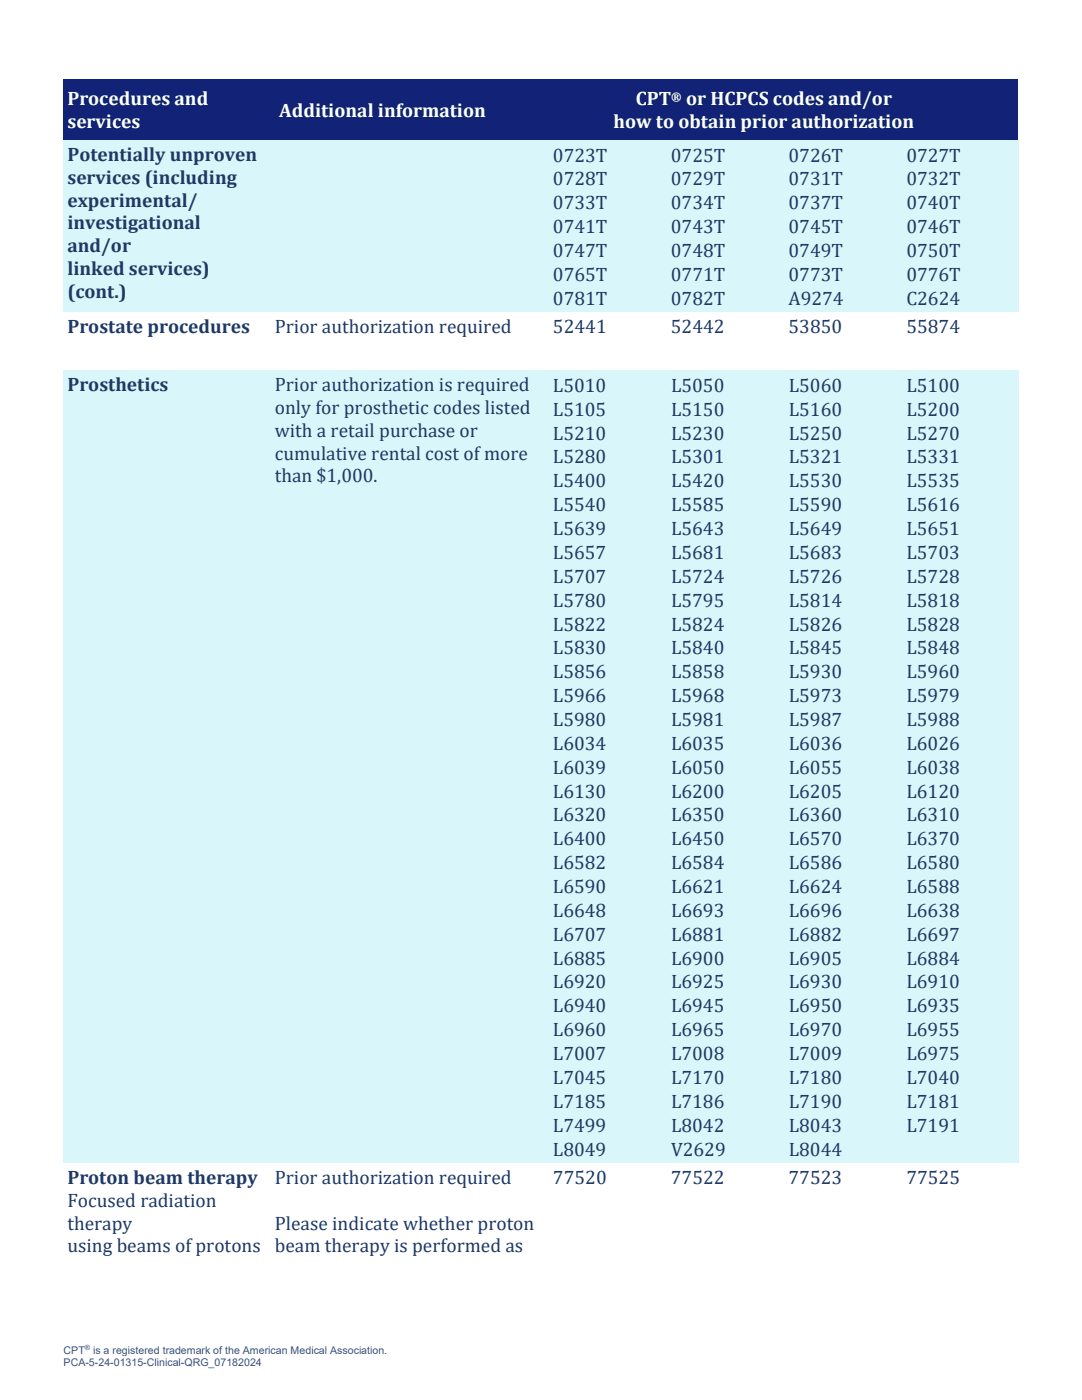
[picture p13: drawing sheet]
<svg xmlns="http://www.w3.org/2000/svg" width="216mm" height="279mm" viewBox="0 0 216 279" stroke-linecap="round" stroke-linejoin="round" font-family="sans-serif">
<defs><g id="words">
<g font-size="3.9" fill="#fff">
<text x="13.5" y="21">Procedures and</text>
<text x="55.7" y="23.3">Additional information</text>
<text x="126.9" y="21">CPT</text>
<text x="136.9" y="21">or HCPCS codes and/or</text>
<text x="13.5" y="25.6">services</text>
<text x="122.4" y="25.6">how to obtain prior authorization</text>
</g>
<g font-size="3.9" fill="#203864">
<text x="13.5" y="32.1">Potentially unproven</text>
<text x="110.3" y="32.2">0723T</text>
<text x="133.9" y="32.2">0725T</text>
<text x="157.4" y="32.2">0726T</text>
<text x="180.8" y="32.2">0727T</text>
<text x="13.5" y="36.7">services (including</text>
<text x="13.5" y="41.2">experimental/</text>
<text x="110.3" y="37">0728T</text>
<text x="110.3" y="41.8">0733T</text>
<text x="133.9" y="37">0729T</text>
<text x="133.9" y="41.8">0734T</text>
<text x="157.4" y="37">0731T</text>
<text x="157.4" y="41.8">0737T</text>
<text x="180.8" y="37">0732T</text>
<text x="180.8" y="41.8">0740T</text>
<text x="13.5" y="45.8">investigational</text>
<text x="110.3" y="46.5">0741T</text>
<text x="133.9" y="46.5">0743T</text>
<text x="157.4" y="46.5">0745T</text>
<text x="180.8" y="46.5">0746T</text>
<text x="13.5" y="50.3">and/or</text>
<text x="110.3" y="51.3">0747T</text>
<text x="133.9" y="51.3">0748T</text>
<text x="157.4" y="51.3">0749T</text>
<text x="180.8" y="51.3">0750T</text>
<text x="13.5" y="54.9">linked services)</text>
<text x="13.5" y="59.4">(cont.)</text>
<text x="110.3" y="56">0765T</text>
<text x="133.9" y="56">0771T</text>
<text x="157.4" y="56">0773T</text>
<text x="180.8" y="56">0776T</text>
<text x="110.3" y="60.8">0781T</text>
<text x="133.9" y="60.8">0782T</text>
<text x="157.4" y="60.8">A9274</text>
<text x="180.8" y="60.8">C2624</text>
<text x="13.5" y="66.5">Prostate procedures</text>
<text x="54.8" y="66.5">Prior authorization required</text>
<text x="110.3" y="66.5">52441</text>
<text x="133.9" y="66.5">52442</text>
<text x="157.4" y="66.5">53850</text>
<text x="180.8" y="66.5">55874</text>
<text x="13.5" y="78.1">Prosthetics</text>
<text x="54.8" y="78.1">Prior authorization is required</text>
<text x="54.8" y="82.7">only for prosthetic codes listed</text>
<text x="110.3" y="78.2">L5010</text>
<text x="110.3" y="83">L5105</text>
<text x="133.9" y="78.2">L5050</text>
<text x="133.9" y="83">L5150</text>
<text x="157.4" y="78.2">L5060</text>
<text x="157.4" y="83">L5160</text>
<text x="180.9" y="78.2">L5100</text>
<text x="180.9" y="83">L5200</text>
<text x="54.8" y="87.2">with a retail purchase or</text>
<text x="110.3" y="87.7">L5210</text>
<text x="133.9" y="87.7">L5230</text>
<text x="157.4" y="87.7">L5250</text>
<text x="180.9" y="87.7">L5270</text>
<text x="54.8" y="91.8">cumulative rental cost of more</text>
<text x="110.3" y="92.5">L5280</text>
<text x="133.9" y="92.5">L5301</text>
<text x="157.4" y="92.5">L5321</text>
<text x="180.9" y="92.5">L5331</text>
<text x="54.8" y="96.3">than $1,000.</text>
<text x="110.3" y="97.3">L5400</text>
<text x="133.9" y="97.3">L5420</text>
<text x="157.4" y="97.3">L5530</text>
<text x="180.9" y="97.3">L5535</text>
<text x="110.3" y="102">L5540</text>
<text x="110.3" y="106.8">L5639</text>
<text x="133.9" y="102">L5585</text>
<text x="133.9" y="106.8">L5643</text>
<text x="157.4" y="102">L5590</text>
<text x="157.4" y="106.8">L5649</text>
<text x="180.9" y="102">L5616</text>
<text x="180.9" y="106.8">L5651</text>
<text x="110.3" y="111.5">L5657</text>
<text x="133.9" y="111.5">L5681</text>
<text x="157.4" y="111.5">L5683</text>
<text x="180.9" y="111.5">L5703</text>
<text x="110.3" y="116.3">L5707</text>
<text x="133.9" y="116.3">L5724</text>
<text x="157.4" y="116.3">L5726</text>
<text x="180.9" y="116.3">L5728</text>
<text x="110.3" y="121.1">L5780</text>
<text x="110.3" y="125.8">L5822</text>
<text x="133.9" y="121.1">L5795</text>
<text x="133.9" y="125.8">L5824</text>
<text x="157.4" y="121.1">L5814</text>
<text x="157.4" y="125.8">L5826</text>
<text x="180.9" y="121.1">L5818</text>
<text x="180.9" y="125.8">L5828</text>
<text x="110.3" y="130.6">L5830</text>
<text x="133.9" y="130.6">L5840</text>
<text x="157.4" y="130.6">L5845</text>
<text x="180.9" y="130.6">L5848</text>
<text x="110.3" y="135.4">L5856</text>
<text x="133.9" y="135.4">L5858</text>
<text x="157.4" y="135.4">L5930</text>
<text x="180.9" y="135.4">L5960</text>
<text x="110.3" y="140.1">L5966</text>
<text x="133.9" y="140.1">L5968</text>
<text x="157.4" y="140.1">L5973</text>
<text x="180.9" y="140.1">L5979</text>
<text x="110.3" y="144.9">L5980</text>
<text x="110.3" y="149.6">L6034</text>
<text x="133.9" y="144.9">L5981</text>
<text x="133.9" y="149.6">L6035</text>
<text x="157.4" y="144.9">L5987</text>
<text x="157.4" y="149.6">L6036</text>
<text x="180.9" y="144.9">L5988</text>
<text x="180.9" y="149.6">L6026</text>
<text x="110.3" y="154.4">L6039</text>
<text x="133.9" y="154.4">L6050</text>
<text x="157.4" y="154.4">L6055</text>
<text x="180.9" y="154.4">L6038</text>
<text x="110.3" y="159.2">L6130</text>
<text x="133.9" y="159.2">L6200</text>
<text x="157.4" y="159.2">L6205</text>
<text x="180.9" y="159.2">L6120</text>
<text x="110.3" y="163.9">L6320</text>
<text x="133.9" y="163.9">L6350</text>
<text x="157.4" y="163.9">L6360</text>
<text x="180.9" y="163.9">L6310</text>
<text x="110.3" y="168.7">L6400</text>
<text x="110.3" y="173.5">L6582</text>
<text x="133.9" y="168.7">L6450</text>
<text x="133.9" y="173.5">L6584</text>
<text x="157.4" y="168.7">L6570</text>
<text x="157.4" y="173.5">L6586</text>
<text x="180.9" y="168.7">L6370</text>
<text x="180.9" y="173.5">L6580</text>
<text x="110.3" y="178.2">L6590</text>
<text x="133.9" y="178.2">L6621</text>
<text x="157.4" y="178.2">L6624</text>
<text x="180.9" y="178.2">L6588</text>
<text x="110.3" y="183">L6648</text>
<text x="133.9" y="183">L6693</text>
<text x="157.4" y="183">L6696</text>
<text x="180.9" y="183">L6638</text>
<text x="110.3" y="187.7">L6707</text>
<text x="133.9" y="187.7">L6881</text>
<text x="157.4" y="187.7">L6882</text>
<text x="180.9" y="187.7">L6697</text>
<text x="110.3" y="192.5">L6885</text>
<text x="110.3" y="197.3">L6920</text>
<text x="133.9" y="192.5">L6900</text>
<text x="133.9" y="197.3">L6925</text>
<text x="157.4" y="192.5">L6905</text>
<text x="157.4" y="197.3">L6930</text>
<text x="180.9" y="192.5">L6884</text>
<text x="180.9" y="197.3">L6910</text>
<text x="110.3" y="202">L6940</text>
<text x="133.9" y="202">L6945</text>
<text x="157.4" y="202">L6950</text>
<text x="180.9" y="202">L6935</text>
<text x="110.3" y="206.8">L6960</text>
<text x="133.9" y="206.8">L6965</text>
<text x="157.4" y="206.8">L6970</text>
<text x="180.9" y="206.8">L6955</text>
<text x="110.3" y="211.6">L7007</text>
<text x="133.9" y="211.6">L7008</text>
<text x="157.4" y="211.6">L7009</text>
<text x="180.9" y="211.6">L6975</text>
<text x="110.3" y="216.3">L7045</text>
<text x="110.3" y="221.1">L7185</text>
<text x="133.9" y="216.3">L7170</text>
<text x="133.9" y="221.1">L7186</text>
<text x="157.4" y="216.3">L7180</text>
<text x="157.4" y="221.1">L7190</text>
<text x="180.9" y="216.3">L7040</text>
<text x="180.9" y="221.1">L7181</text>
<text x="110.3" y="225.8">L7499</text>
<text x="133.9" y="225.8">L8042</text>
<text x="157.4" y="225.8">L8043</text>
<text x="180.9" y="225.8">L7191</text>
<text x="110.3" y="230.6">L8049</text>
<text x="133.9" y="230.6">V2629</text>
<text x="157.4" y="230.6">L8044</text>
<text x="13.5" y="236.3">Proton beam therapy</text>
<text x="54.8" y="236.3">Prior authorization required</text>
<text x="110.3" y="236.4">77520</text>
<text x="133.9" y="236.4">77522</text>
<text x="157.4" y="236.4">77523</text>
<text x="180.8" y="236.4">77525</text>
<text x="13.5" y="240.8">Focused radiation</text>
<text x="13.5" y="245.4">therapy</text>
<text x="54.8" y="245.4">Please indicate whether proton</text>
<text x="13.5" y="249.9">using beams of protons</text>
<text x="54.8" y="249.9">beam therapy is performed as</text>
</g>
<text font-size="2.5" fill="#fff" x="133.9" y="20.2">®</text>
<g font-size="2.1" fill="#43546a">
<text x="12.7" y="270.2">CPT</text>
<text x="12.7" y="272.6">PCA-5-</text>
<text x="18.6" y="270.2">is a registered trademark of the American Medical Association.</text>
<text x="19.6" y="272.6">24-01315-Clinical-QRG_07182024</text>
</g>
<text font-size="1.4" fill="#43546a" x="16.9" y="269.5">®</text>
</g></defs>
<g fill="#122377">
<path d="M12.7 15.9h38.4v12h-38.4z" fill-rule="evenodd"/>
<path d="M13.5 17.4h36.8v4.5h-36.8z" fill-rule="evenodd"/>
<path d="M13.5 21.9h36.8v4.6h-36.8z" fill-rule="evenodd"/>
<path d="M51.1 15.9h50.6v12h-50.6z" fill-rule="evenodd"/>
<path d="M51.8 19.6h49.1v4.6h-49.1z" fill-rule="evenodd"/>
<path d="M101.7 15.9h101.5v12h-101.5z" fill-rule="evenodd"/>
<path d="M102.4 17.4h100v4.5h-100z" fill-rule="evenodd"/>
<path d="M102.4 21.9h100v4.6h-100z" fill-rule="evenodd"/>
<path d="M12.7 15.9h38.4v.5h-38.4z" fill-rule="evenodd"/>
<path d="M51.1 15.9h50.6v.5h-50.6z" fill-rule="evenodd"/>
<path d="M101.7 15.9h101.5v.5h-101.5z" fill-rule="evenodd"/>
<path d="M12.7 27.4h38.4v.5h-38.4z" fill-rule="evenodd"/>
<path d="M51.1 27.4h50.6v.5h-50.6z" fill-rule="evenodd"/>
<path d="M101.7 27.4h101.5v.5h-101.5z" fill-rule="evenodd"/>
</g>
<g fill="#d9f6fa">
<path d="M12.7 27.9h41.4v34.4h-41.4z" fill-rule="evenodd"/>
<path d="M13.5 33h39.8v4.5h-39.8z" fill-rule="evenodd"/>
<path d="M13.5 37.5h39.8v4.6h-39.8z" fill-rule="evenodd"/>
<path d="M13.5 42.1h39.8v4.6h-39.8z" fill-rule="evenodd"/>
<path d="M13.5 46.7h39.8v4.5h-39.8z" fill-rule="evenodd"/>
<path d="M13.5 51.2h39.8v4.6h-39.8z" fill-rule="evenodd"/>
<path d="M13.5 55.8h39.8v4.5h-39.8z" fill-rule="evenodd"/>
<path d="M54.1 27.9h53.6v34.4h-53.6z" fill-rule="evenodd"/>
<path d="M107.7 27.9h95.5v34.4h-95.5z" fill-rule="evenodd"/>
<path d="M108.4 28.4h23.6v4.8h-23.6z" fill-rule="evenodd"/>
<path d="M132 28.4h23.4v4.8h-23.4z" fill-rule="evenodd"/>
<path d="M155.4 28.4h23.5v4.8h-23.5z" fill-rule="evenodd"/>
<path d="M178.9 28.4h23.5v4.8h-23.5z" fill-rule="evenodd"/>
<path d="M108.4 33.2h23.6v4.8h-23.6z" fill-rule="evenodd"/>
<path d="M132 33.2h23.4v4.8h-23.4z" fill-rule="evenodd"/>
<path d="M155.4 33.2h23.5v4.8h-23.5z" fill-rule="evenodd"/>
<path d="M178.9 33.2h23.5v4.8h-23.5z" fill-rule="evenodd"/>
<path d="M108.4 38h23.6v4.7h-23.6z" fill-rule="evenodd"/>
<path d="M132 38h23.4v4.7h-23.4z" fill-rule="evenodd"/>
<path d="M155.4 38h23.5v4.7h-23.5z" fill-rule="evenodd"/>
<path d="M178.9 38h23.5v4.7h-23.5z" fill-rule="evenodd"/>
<path d="M108.4 42.7h23.6v4.8h-23.6z" fill-rule="evenodd"/>
<path d="M132 42.7h23.4v4.8h-23.4z" fill-rule="evenodd"/>
<path d="M155.4 42.7h23.5v4.8h-23.5z" fill-rule="evenodd"/>
<path d="M178.9 42.7h23.5v4.8h-23.5z" fill-rule="evenodd"/>
<path d="M108.4 47.5h23.6v4.8h-23.6z" fill-rule="evenodd"/>
<path d="M132 47.5h23.4v4.8h-23.4z" fill-rule="evenodd"/>
<path d="M155.4 47.5h23.5v4.8h-23.5z" fill-rule="evenodd"/>
<path d="M178.9 47.5h23.5v4.8h-23.5z" fill-rule="evenodd"/>
<path d="M108.4 52.3h23.6v4.7h-23.6z" fill-rule="evenodd"/>
<path d="M132 52.3h23.4v4.7h-23.4z" fill-rule="evenodd"/>
<path d="M155.4 52.3h23.5v4.7h-23.5z" fill-rule="evenodd"/>
<path d="M178.9 52.3h23.5v4.7h-23.5z" fill-rule="evenodd"/>
<path d="M108.4 57h23.6v4.8h-23.6z" fill-rule="evenodd"/>
<path d="M132 57h23.4v4.8h-23.4z" fill-rule="evenodd"/>
<path d="M155.4 57h23.5v4.8h-23.5z" fill-rule="evenodd"/>
<path d="M178.9 57h23.5v4.8h-23.5z" fill-rule="evenodd"/>
<path d="M12.7 27.9h38.4v.5h-38.4z" fill-rule="evenodd"/>
<path d="M51.1 27.9h3v.5h-3z" fill-rule="evenodd"/>
<path d="M54.1 27.9h47.6v.5h-47.6z" fill-rule="evenodd"/>
<path d="M101.7 27.9h6v.5h-6z" fill-rule="evenodd"/>
<path d="M107.7 27.9h95.5v.5h-95.5z" fill-rule="evenodd"/>
<path d="M12.7 61.8h41.4v.5h-41.4z" fill-rule="evenodd"/>
<path d="M54.1 61.8h53.6v.5h-53.6z" fill-rule="evenodd"/>
<path d="M107.7 61.8h95.5v.5h-95.5z" fill-rule="evenodd"/>
</g>
<g fill="#d9f6fa">
<path d="M13.5 28.4h39.8v4.6h-39.8z"/>
<path d="M110.3 28.6h19.7v4.5h-19.7z"/>
<path d="M133.9 28.6h19.6v4.5h-19.6z"/>
<path d="M157.4 28.6h19.6v4.5h-19.6z"/>
<path d="M180.8 28.6h19.7v4.5h-19.7z"/>
<path d="M110.3 33.3h19.7v4.6h-19.7z"/>
<path d="M133.9 33.3h19.6v4.6h-19.6z"/>
<path d="M157.4 33.3h19.6v4.6h-19.6z"/>
<path d="M180.8 33.3h19.7v4.6h-19.7z"/>
<path d="M110.3 38.1h19.7v4.5h-19.7z"/>
<path d="M133.9 38.1h19.6v4.5h-19.6z"/>
<path d="M157.4 38.1h19.6v4.5h-19.6z"/>
<path d="M180.8 38.1h19.7v4.5h-19.7z"/>
<path d="M110.3 42.8h19.7v4.6h-19.7z"/>
<path d="M133.9 42.8h19.6v4.6h-19.6z"/>
<path d="M157.4 42.8h19.6v4.6h-19.6z"/>
<path d="M180.8 42.8h19.7v4.6h-19.7z"/>
<path d="M110.3 47.6h19.7v4.6h-19.7z"/>
<path d="M133.9 47.6h19.6v4.6h-19.6z"/>
<path d="M157.4 47.6h19.6v4.6h-19.6z"/>
<path d="M180.8 47.6h19.7v4.6h-19.7z"/>
<path d="M110.3 52.4h19.7v4.5h-19.7z"/>
<path d="M133.9 52.4h19.6v4.5h-19.6z"/>
<path d="M157.4 52.4h19.6v4.5h-19.6z"/>
<path d="M180.8 52.4h19.7v4.5h-19.7z"/>
<path d="M110.3 57.1h19.7v4.6h-19.7z"/>
<path d="M133.9 57.1h19.6v4.6h-19.6z"/>
<path d="M157.4 57.1h19.6v4.6h-19.6z"/>
<path d="M180.8 57.1h19.7v4.6h-19.7z"/>
</g>
<g fill="#fff">
<path d="M12.7 62.3h41.4v11.6h-41.4z" fill-rule="evenodd"/>
<path d="M54.1 62.3h53.6v11.6h-53.6z" fill-rule="evenodd"/>
<path d="M107.7 62.3h95.5v11.6h-95.5z" fill-rule="evenodd"/>
<path d="M108.4 62.8h23.6v5.3h-23.6z" fill-rule="evenodd"/>
<path d="M132 62.8h23.4v5.3h-23.4z" fill-rule="evenodd"/>
<path d="M155.4 62.8h23.5v5.3h-23.5z" fill-rule="evenodd"/>
<path d="M178.9 62.8h23.5v5.3h-23.5z" fill-rule="evenodd"/>
<path d="M108.4 68.1h23.6v5.3h-23.6z" fill-rule="evenodd"/>
<path d="M132 68.1h23.4v5.3h-23.4z" fill-rule="evenodd"/>
<path d="M155.4 68.1h23.5v5.3h-23.5z" fill-rule="evenodd"/>
<path d="M178.9 68.1h23.5v5.3h-23.5z" fill-rule="evenodd"/>
<path d="M12.7 62.3h41.4v.5h-41.4z" fill-rule="evenodd"/>
<path d="M54.1 62.3h53.6v.5h-53.6z" fill-rule="evenodd"/>
<path d="M107.7 62.3h95.5v.5h-95.5z" fill-rule="evenodd"/>
<path d="M12.7 73.4h41.4v.5h-41.4z" fill-rule="evenodd"/>
<path d="M54.1 73.4h53.6v.5h-53.6z" fill-rule="evenodd"/>
<path d="M107.7 73.4h95.5v.5h-95.5z" fill-rule="evenodd"/>
</g>
<g fill="#fff">
<path d="M13.5 62.8h39.8v4.6h-39.8z"/>
<path d="M54.8 62.8h52.1v4.6h-52.1z"/>
<path d="M110.3 62.8h19.7v4.6h-19.7z"/>
<path d="M133.9 62.8h19.6v4.6h-19.6z"/>
<path d="M157.4 62.8h19.6v4.6h-19.6z"/>
<path d="M180.8 62.8h19.7v4.6h-19.7z"/>
</g>
<g fill="#d9f6fa">
<path d="M12.7 73.9h41.4v158.2h-41.4z" fill-rule="evenodd"/>
<path d="M13.5 79h39.8v4.5h-39.8z" fill-rule="evenodd"/>
<path d="M13.5 83.5h39.8v4.6h-39.8z" fill-rule="evenodd"/>
<path d="M13.5 88.1h39.8v4.5h-39.8z" fill-rule="evenodd"/>
<path d="M13.5 92.6h39.8v4.6h-39.8z" fill-rule="evenodd"/>
<path d="M13.5 97.2h39.8v4.5h-39.8z" fill-rule="evenodd"/>
<path d="M13.5 101.7h39.8v4.6h-39.8z" fill-rule="evenodd"/>
<path d="M13.5 106.3h39.8v4.5h-39.8z" fill-rule="evenodd"/>
<path d="M13.5 110.8h39.8v4.6h-39.8z" fill-rule="evenodd"/>
<path d="M13.5 115.4h39.8v4.5h-39.8z" fill-rule="evenodd"/>
<path d="M13.5 119.9h39.8v4.6h-39.8z" fill-rule="evenodd"/>
<path d="M13.5 124.5h39.8v4.5h-39.8z" fill-rule="evenodd"/>
<path d="M13.5 129h39.8v4.6h-39.8z" fill-rule="evenodd"/>
<path d="M13.5 133.6h39.8v4.5h-39.8z" fill-rule="evenodd"/>
<path d="M13.5 138.1h39.8v4.6h-39.8z" fill-rule="evenodd"/>
<path d="M13.5 142.7h39.8v4.5h-39.8z" fill-rule="evenodd"/>
<path d="M13.5 147.2h39.8v4.6h-39.8z" fill-rule="evenodd"/>
<path d="M13.5 151.8h39.8v4.5h-39.8z" fill-rule="evenodd"/>
<path d="M13.5 156.3h39.8v4.6h-39.8z" fill-rule="evenodd"/>
<path d="M13.5 160.9h39.8v4.5h-39.8z" fill-rule="evenodd"/>
<path d="M13.5 165.4h39.8v4.5h-39.8z" fill-rule="evenodd"/>
<path d="M13.5 169.9h39.8v4.6h-39.8z" fill-rule="evenodd"/>
<path d="M13.5 174.5h39.8v4.5h-39.8z" fill-rule="evenodd"/>
<path d="M13.5 179h39.8v4.6h-39.8z" fill-rule="evenodd"/>
<path d="M13.5 183.6h39.8v4.6h-39.8z" fill-rule="evenodd"/>
<path d="M13.5 188.2h39.8v4.5h-39.8z" fill-rule="evenodd"/>
<path d="M13.5 192.7h39.8v4.6h-39.8z" fill-rule="evenodd"/>
<path d="M13.5 197.3h39.8v4.5h-39.8z" fill-rule="evenodd"/>
<path d="M13.5 201.8h39.8v4.6h-39.8z" fill-rule="evenodd"/>
<path d="M54.1 73.9h53.6v158.2h-53.6z" fill-rule="evenodd"/>
<path d="M54.8 79h52.1v4.5h-52.1z" fill-rule="evenodd"/>
<path d="M54.8 83.5h52.1v4.6h-52.1z" fill-rule="evenodd"/>
<path d="M54.8 88.1h52.1v4.5h-52.1z" fill-rule="evenodd"/>
<path d="M54.8 92.6h52.1v4.6h-52.1z" fill-rule="evenodd"/>
<path d="M54.8 97.2h52.1v4.5h-52.1z" fill-rule="evenodd"/>
<path d="M107.7 73.9h95.5v158.2h-95.5z" fill-rule="evenodd"/>
<path d="M108.4 74.4h23.6v4.8h-23.6z" fill-rule="evenodd"/>
<path d="M132 74.4h23.5v4.8h-23.5z" fill-rule="evenodd"/>
<path d="M155.5 74.4h23.5v4.8h-23.5z" fill-rule="evenodd"/>
<path d="M179 74.4h23.4v4.8h-23.4z" fill-rule="evenodd"/>
<path d="M108.4 79.2h23.6v4.7h-23.6z" fill-rule="evenodd"/>
<path d="M132 79.2h23.5v4.7h-23.5z" fill-rule="evenodd"/>
<path d="M155.5 79.2h23.5v4.7h-23.5z" fill-rule="evenodd"/>
<path d="M179 79.2h23.4v4.7h-23.4z" fill-rule="evenodd"/>
<path d="M108.4 83.9h23.6v4.8h-23.6z" fill-rule="evenodd"/>
<path d="M132 83.9h23.5v4.8h-23.5z" fill-rule="evenodd"/>
<path d="M155.5 83.9h23.5v4.8h-23.5z" fill-rule="evenodd"/>
<path d="M179 83.9h23.4v4.8h-23.4z" fill-rule="evenodd"/>
<path d="M108.4 88.7h23.6v4.8h-23.6z" fill-rule="evenodd"/>
<path d="M132 88.7h23.5v4.8h-23.5z" fill-rule="evenodd"/>
<path d="M155.5 88.7h23.5v4.8h-23.5z" fill-rule="evenodd"/>
<path d="M179 88.7h23.4v4.8h-23.4z" fill-rule="evenodd"/>
<path d="M108.4 93.5h23.6v4.7h-23.6z" fill-rule="evenodd"/>
<path d="M132 93.5h23.5v4.7h-23.5z" fill-rule="evenodd"/>
<path d="M155.5 93.5h23.5v4.7h-23.5z" fill-rule="evenodd"/>
<path d="M179 93.5h23.4v4.7h-23.4z" fill-rule="evenodd"/>
<path d="M108.4 98.2h23.6v4.8h-23.6z" fill-rule="evenodd"/>
<path d="M132 98.2h23.5v4.8h-23.5z" fill-rule="evenodd"/>
<path d="M155.5 98.2h23.5v4.8h-23.5z" fill-rule="evenodd"/>
<path d="M179 98.2h23.4v4.8h-23.4z" fill-rule="evenodd"/>
<path d="M108.4 103h23.6v4.8h-23.6z" fill-rule="evenodd"/>
<path d="M132 103h23.5v4.8h-23.5z" fill-rule="evenodd"/>
<path d="M155.5 103h23.5v4.8h-23.5z" fill-rule="evenodd"/>
<path d="M179 103h23.4v4.8h-23.4z" fill-rule="evenodd"/>
<path d="M108.4 107.8h23.6v4.7h-23.6z" fill-rule="evenodd"/>
<path d="M132 107.8h23.5v4.7h-23.5z" fill-rule="evenodd"/>
<path d="M155.5 107.8h23.5v4.7h-23.5z" fill-rule="evenodd"/>
<path d="M179 107.8h23.4v4.7h-23.4z" fill-rule="evenodd"/>
<path d="M108.4 112.5h23.6v4.8h-23.6z" fill-rule="evenodd"/>
<path d="M132 112.5h23.5v4.8h-23.5z" fill-rule="evenodd"/>
<path d="M155.5 112.5h23.5v4.8h-23.5z" fill-rule="evenodd"/>
<path d="M179 112.5h23.4v4.8h-23.4z" fill-rule="evenodd"/>
<path d="M108.4 117.3h23.6v4.7h-23.6z" fill-rule="evenodd"/>
<path d="M132 117.3h23.5v4.7h-23.5z" fill-rule="evenodd"/>
<path d="M155.5 117.3h23.5v4.7h-23.5z" fill-rule="evenodd"/>
<path d="M179 117.3h23.4v4.7h-23.4z" fill-rule="evenodd"/>
<path d="M108.4 122h23.6v4.8h-23.6z" fill-rule="evenodd"/>
<path d="M132 122h23.5v4.8h-23.5z" fill-rule="evenodd"/>
<path d="M155.5 122h23.5v4.8h-23.5z" fill-rule="evenodd"/>
<path d="M179 122h23.4v4.8h-23.4z" fill-rule="evenodd"/>
<path d="M108.4 126.8h23.6v4.8h-23.6z" fill-rule="evenodd"/>
<path d="M132 126.8h23.5v4.8h-23.5z" fill-rule="evenodd"/>
<path d="M155.5 126.8h23.5v4.8h-23.5z" fill-rule="evenodd"/>
<path d="M179 126.8h23.4v4.8h-23.4z" fill-rule="evenodd"/>
<path d="M108.4 131.6h23.6v4.7h-23.6z" fill-rule="evenodd"/>
<path d="M132 131.6h23.5v4.7h-23.5z" fill-rule="evenodd"/>
<path d="M155.5 131.6h23.5v4.7h-23.5z" fill-rule="evenodd"/>
<path d="M179 131.6h23.4v4.7h-23.4z" fill-rule="evenodd"/>
<path d="M108.4 136.3h23.6v4.8h-23.6z" fill-rule="evenodd"/>
<path d="M132 136.3h23.5v4.8h-23.5z" fill-rule="evenodd"/>
<path d="M155.5 136.3h23.5v4.8h-23.5z" fill-rule="evenodd"/>
<path d="M179 136.3h23.4v4.8h-23.4z" fill-rule="evenodd"/>
<path d="M108.4 141.1h23.6v4.8h-23.6z" fill-rule="evenodd"/>
<path d="M132 141.1h23.5v4.8h-23.5z" fill-rule="evenodd"/>
<path d="M155.5 141.1h23.5v4.8h-23.5z" fill-rule="evenodd"/>
<path d="M179 141.1h23.4v4.8h-23.4z" fill-rule="evenodd"/>
<path d="M108.4 145.9h23.6v4.7h-23.6z" fill-rule="evenodd"/>
<path d="M132 145.9h23.5v4.7h-23.5z" fill-rule="evenodd"/>
<path d="M155.5 145.9h23.5v4.7h-23.5z" fill-rule="evenodd"/>
<path d="M179 145.9h23.4v4.7h-23.4z" fill-rule="evenodd"/>
<path d="M108.4 150.6h23.6v4.8h-23.6z" fill-rule="evenodd"/>
<path d="M132 150.6h23.5v4.8h-23.5z" fill-rule="evenodd"/>
<path d="M155.5 150.6h23.5v4.8h-23.5z" fill-rule="evenodd"/>
<path d="M179 150.6h23.4v4.8h-23.4z" fill-rule="evenodd"/>
<path d="M108.4 155.4h23.6v4.7h-23.6z" fill-rule="evenodd"/>
<path d="M132 155.4h23.5v4.7h-23.5z" fill-rule="evenodd"/>
<path d="M155.5 155.4h23.5v4.7h-23.5z" fill-rule="evenodd"/>
<path d="M179 155.4h23.4v4.7h-23.4z" fill-rule="evenodd"/>
<path d="M108.4 160.1h23.6v4.8h-23.6z" fill-rule="evenodd"/>
<path d="M132 160.1h23.5v4.8h-23.5z" fill-rule="evenodd"/>
<path d="M155.5 160.1h23.5v4.8h-23.5z" fill-rule="evenodd"/>
<path d="M179 160.1h23.4v4.8h-23.4z" fill-rule="evenodd"/>
<path d="M108.4 164.9h23.6v4.8h-23.6z" fill-rule="evenodd"/>
<path d="M132 164.9h23.5v4.8h-23.5z" fill-rule="evenodd"/>
<path d="M155.5 164.9h23.5v4.8h-23.5z" fill-rule="evenodd"/>
<path d="M179 164.9h23.4v4.8h-23.4z" fill-rule="evenodd"/>
<path d="M108.4 169.7h23.6v4.7h-23.6z" fill-rule="evenodd"/>
<path d="M132 169.7h23.5v4.7h-23.5z" fill-rule="evenodd"/>
<path d="M155.5 169.7h23.5v4.7h-23.5z" fill-rule="evenodd"/>
<path d="M179 169.7h23.4v4.7h-23.4z" fill-rule="evenodd"/>
<path d="M108.4 174.4h23.6v4.8h-23.6z" fill-rule="evenodd"/>
<path d="M132 174.4h23.5v4.8h-23.5z" fill-rule="evenodd"/>
<path d="M155.5 174.4h23.5v4.8h-23.5z" fill-rule="evenodd"/>
<path d="M179 174.4h23.4v4.8h-23.4z" fill-rule="evenodd"/>
<path d="M108.4 179.2h23.6v4.8h-23.6z" fill-rule="evenodd"/>
<path d="M132 179.2h23.5v4.8h-23.5z" fill-rule="evenodd"/>
<path d="M155.5 179.2h23.5v4.8h-23.5z" fill-rule="evenodd"/>
<path d="M179 179.2h23.4v4.8h-23.4z" fill-rule="evenodd"/>
<path d="M108.4 184h23.6v4.7h-23.6z" fill-rule="evenodd"/>
<path d="M132 184h23.5v4.7h-23.5z" fill-rule="evenodd"/>
<path d="M155.5 184h23.5v4.7h-23.5z" fill-rule="evenodd"/>
<path d="M179 184h23.4v4.7h-23.4z" fill-rule="evenodd"/>
<path d="M108.4 188.7h23.6v4.8h-23.6z" fill-rule="evenodd"/>
<path d="M132 188.7h23.5v4.8h-23.5z" fill-rule="evenodd"/>
<path d="M155.5 188.7h23.5v4.8h-23.5z" fill-rule="evenodd"/>
<path d="M179 188.7h23.4v4.8h-23.4z" fill-rule="evenodd"/>
<path d="M108.4 193.5h23.6v4.7h-23.6z" fill-rule="evenodd"/>
<path d="M132 193.5h23.5v4.7h-23.5z" fill-rule="evenodd"/>
<path d="M155.5 193.5h23.5v4.7h-23.5z" fill-rule="evenodd"/>
<path d="M179 193.5h23.4v4.7h-23.4z" fill-rule="evenodd"/>
<path d="M108.4 198.2h23.6v4.8h-23.6z" fill-rule="evenodd"/>
<path d="M132 198.2h23.5v4.8h-23.5z" fill-rule="evenodd"/>
<path d="M155.5 198.2h23.5v4.8h-23.5z" fill-rule="evenodd"/>
<path d="M179 198.2h23.4v4.8h-23.4z" fill-rule="evenodd"/>
<path d="M108.4 203h23.6v4.8h-23.6z" fill-rule="evenodd"/>
<path d="M132 203h23.5v4.8h-23.5z" fill-rule="evenodd"/>
<path d="M155.5 203h23.5v4.8h-23.5z" fill-rule="evenodd"/>
<path d="M179 203h23.4v4.8h-23.4z" fill-rule="evenodd"/>
<path d="M108.4 207.8h23.6v4.7h-23.6z" fill-rule="evenodd"/>
<path d="M132 207.8h23.5v4.7h-23.5z" fill-rule="evenodd"/>
<path d="M155.5 207.8h23.5v4.7h-23.5z" fill-rule="evenodd"/>
<path d="M179 207.8h23.4v4.7h-23.4z" fill-rule="evenodd"/>
<path d="M108.4 212.5h23.6v4.8h-23.6z" fill-rule="evenodd"/>
<path d="M132 212.5h23.5v4.8h-23.5z" fill-rule="evenodd"/>
<path d="M155.5 212.5h23.5v4.8h-23.5z" fill-rule="evenodd"/>
<path d="M179 212.5h23.4v4.8h-23.4z" fill-rule="evenodd"/>
<path d="M108.4 217.3h23.6v4.8h-23.6z" fill-rule="evenodd"/>
<path d="M132 217.3h23.5v4.8h-23.5z" fill-rule="evenodd"/>
<path d="M155.5 217.3h23.5v4.8h-23.5z" fill-rule="evenodd"/>
<path d="M179 217.3h23.4v4.8h-23.4z" fill-rule="evenodd"/>
<path d="M108.4 222.1h23.6v4.7h-23.6z" fill-rule="evenodd"/>
<path d="M132 222.1h23.5v4.7h-23.5z" fill-rule="evenodd"/>
<path d="M155.5 222.1h23.5v4.7h-23.5z" fill-rule="evenodd"/>
<path d="M179 222.1h23.4v4.7h-23.4z" fill-rule="evenodd"/>
<path d="M108.4 226.8h23.6v4.8h-23.6z" fill-rule="evenodd"/>
<path d="M132 226.8h23.5v4.8h-23.5z" fill-rule="evenodd"/>
<path d="M155.5 226.8h23.5v4.8h-23.5z" fill-rule="evenodd"/>
<path d="M179 226.8h23.4v4.8h-23.4z" fill-rule="evenodd"/>
<path d="M12.7 73.9h41.4v.5h-41.4z" fill-rule="evenodd"/>
<path d="M54.1 73.9h53.6v.5h-53.6z" fill-rule="evenodd"/>
<path d="M107.7 73.9h95.5v.5h-95.5z" fill-rule="evenodd"/>
<path d="M12.7 231.6h41.4v.5h-41.4z" fill-rule="evenodd"/>
<path d="M54.1 231.6h53.6v.5h-53.6z" fill-rule="evenodd"/>
<path d="M107.7 231.6h95.5v.5h-95.5z" fill-rule="evenodd"/>
</g>
<g fill="#d9f6fa">
<path d="M13.5 74.4h39.8v4.6h-39.8z"/>
<path d="M54.8 74.4h52.1v4.6h-52.1z"/>
<path d="M110.3 74.5h19.8v4.6h-19.8z"/>
<path d="M133.9 74.5h19.7v4.6h-19.7z"/>
<path d="M157.4 74.5h19.7v4.6h-19.7z"/>
<path d="M180.9 74.5h19.6v4.6h-19.6z"/>
<path d="M110.3 79.3h19.8v4.5h-19.8z"/>
<path d="M133.9 79.3h19.7v4.5h-19.7z"/>
<path d="M157.4 79.3h19.7v4.5h-19.7z"/>
<path d="M180.9 79.3h19.6v4.5h-19.6z"/>
<path d="M110.3 84.1h19.8v4.5h-19.8z"/>
<path d="M133.9 84.1h19.7v4.5h-19.7z"/>
<path d="M157.4 84.1h19.7v4.5h-19.7z"/>
<path d="M180.9 84.1h19.6v4.5h-19.6z"/>
<path d="M110.3 88.8h19.8v4.6h-19.8z"/>
<path d="M133.9 88.8h19.7v4.6h-19.7z"/>
<path d="M157.4 88.8h19.7v4.6h-19.7z"/>
<path d="M180.9 88.8h19.6v4.6h-19.6z"/>
<path d="M110.3 93.6h19.8v4.5h-19.8z"/>
<path d="M133.9 93.6h19.7v4.5h-19.7z"/>
<path d="M157.4 93.6h19.7v4.5h-19.7z"/>
<path d="M180.9 93.6h19.6v4.5h-19.6z"/>
<path d="M110.3 98.3h19.8v4.6h-19.8z"/>
<path d="M133.9 98.3h19.7v4.6h-19.7z"/>
<path d="M157.4 98.3h19.7v4.6h-19.7z"/>
<path d="M180.9 98.3h19.6v4.6h-19.6z"/>
<path d="M110.3 103.1h19.8v4.6h-19.8z"/>
<path d="M133.9 103.1h19.7v4.6h-19.7z"/>
<path d="M157.4 103.1h19.7v4.6h-19.7z"/>
<path d="M180.9 103.1h19.6v4.6h-19.6z"/>
<path d="M110.3 107.9h19.8v4.5h-19.8z"/>
<path d="M133.9 107.9h19.7v4.5h-19.7z"/>
<path d="M157.4 107.9h19.7v4.5h-19.7z"/>
<path d="M180.9 107.9h19.6v4.5h-19.6z"/>
<path d="M110.3 112.6h19.8v4.6h-19.8z"/>
<path d="M133.9 112.6h19.7v4.6h-19.7z"/>
<path d="M157.4 112.6h19.7v4.6h-19.7z"/>
<path d="M180.9 112.6h19.6v4.6h-19.6z"/>
<path d="M110.3 117.4h19.8v4.5h-19.8z"/>
<path d="M133.9 117.4h19.7v4.5h-19.7z"/>
<path d="M157.4 117.4h19.7v4.5h-19.7z"/>
<path d="M180.9 117.4h19.6v4.5h-19.6z"/>
<path d="M110.3 122.2h19.8v4.5h-19.8z"/>
<path d="M133.9 122.2h19.7v4.5h-19.7z"/>
<path d="M157.4 122.2h19.7v4.5h-19.7z"/>
<path d="M180.9 122.2h19.6v4.5h-19.6z"/>
<path d="M110.3 126.9h19.8v4.6h-19.8z"/>
<path d="M133.9 126.9h19.7v4.6h-19.7z"/>
<path d="M157.4 126.9h19.7v4.6h-19.7z"/>
<path d="M180.9 126.9h19.6v4.6h-19.6z"/>
<path d="M110.3 131.7h19.8v4.5h-19.8z"/>
<path d="M133.9 131.7h19.7v4.5h-19.7z"/>
<path d="M157.4 131.7h19.7v4.5h-19.7z"/>
<path d="M180.9 131.7h19.6v4.5h-19.6z"/>
<path d="M110.3 136.4h19.8v4.6h-19.8z"/>
<path d="M133.9 136.4h19.7v4.6h-19.7z"/>
<path d="M157.4 136.4h19.7v4.6h-19.7z"/>
<path d="M180.9 136.4h19.6v4.6h-19.6z"/>
<path d="M110.3 141.2h19.8v4.6h-19.8z"/>
<path d="M133.9 141.2h19.7v4.6h-19.7z"/>
<path d="M157.4 141.2h19.7v4.6h-19.7z"/>
<path d="M180.9 141.2h19.6v4.6h-19.6z"/>
<path d="M110.3 146h19.8v4.5h-19.8z"/>
<path d="M133.9 146h19.7v4.5h-19.7z"/>
<path d="M157.4 146h19.7v4.5h-19.7z"/>
<path d="M180.9 146h19.6v4.5h-19.6z"/>
<path d="M110.3 150.7h19.8v4.6h-19.8z"/>
<path d="M133.9 150.7h19.7v4.6h-19.7z"/>
<path d="M157.4 150.7h19.7v4.6h-19.7z"/>
<path d="M180.9 150.7h19.6v4.6h-19.6z"/>
<path d="M110.3 155.5h19.8v4.5h-19.8z"/>
<path d="M133.9 155.5h19.7v4.5h-19.7z"/>
<path d="M157.4 155.5h19.7v4.5h-19.7z"/>
<path d="M180.9 155.5h19.6v4.5h-19.6z"/>
<path d="M110.3 160.3h19.8v4.5h-19.8z"/>
<path d="M133.9 160.3h19.7v4.5h-19.7z"/>
<path d="M157.4 160.3h19.7v4.5h-19.7z"/>
<path d="M180.9 160.3h19.6v4.5h-19.6z"/>
<path d="M110.3 165h19.8v4.6h-19.8z"/>
<path d="M133.9 165h19.7v4.6h-19.7z"/>
<path d="M157.4 165h19.7v4.6h-19.7z"/>
<path d="M180.9 165h19.6v4.6h-19.6z"/>
<path d="M110.3 169.8h19.8v4.5h-19.8z"/>
<path d="M133.9 169.8h19.7v4.5h-19.7z"/>
<path d="M157.4 169.8h19.7v4.5h-19.7z"/>
<path d="M180.9 169.8h19.6v4.5h-19.6z"/>
<path d="M110.3 174.5h19.8v4.6h-19.8z"/>
<path d="M133.9 174.5h19.7v4.6h-19.7z"/>
<path d="M157.4 174.5h19.7v4.6h-19.7z"/>
<path d="M180.9 174.5h19.6v4.6h-19.6z"/>
<path d="M110.3 179.3h19.8v4.6h-19.8z"/>
<path d="M133.9 179.3h19.7v4.6h-19.7z"/>
<path d="M157.4 179.3h19.7v4.6h-19.7z"/>
<path d="M180.9 179.3h19.6v4.6h-19.6z"/>
<path d="M110.3 184.1h19.8v4.5h-19.8z"/>
<path d="M133.9 184.1h19.7v4.5h-19.7z"/>
<path d="M157.4 184.1h19.7v4.5h-19.7z"/>
<path d="M180.9 184.1h19.6v4.5h-19.6z"/>
<path d="M110.3 188.8h19.8v4.6h-19.8z"/>
<path d="M133.9 188.8h19.7v4.6h-19.7z"/>
<path d="M157.4 188.8h19.7v4.6h-19.7z"/>
<path d="M180.9 188.8h19.6v4.6h-19.6z"/>
<path d="M110.3 193.6h19.8v4.5h-19.8z"/>
<path d="M133.9 193.6h19.7v4.5h-19.7z"/>
<path d="M157.4 193.6h19.7v4.5h-19.7z"/>
<path d="M180.9 193.6h19.6v4.5h-19.6z"/>
<path d="M110.3 198.4h19.8v4.5h-19.8z"/>
<path d="M133.9 198.4h19.7v4.5h-19.7z"/>
<path d="M157.4 198.4h19.7v4.5h-19.7z"/>
<path d="M180.9 198.4h19.6v4.5h-19.6z"/>
<path d="M110.3 203.1h19.8v4.6h-19.8z"/>
<path d="M133.9 203.1h19.7v4.6h-19.7z"/>
<path d="M157.4 203.1h19.7v4.6h-19.7z"/>
<path d="M180.9 203.1h19.6v4.6h-19.6z"/>
<path d="M110.3 207.9h19.8v4.5h-19.8z"/>
<path d="M133.9 207.9h19.7v4.5h-19.7z"/>
<path d="M157.4 207.9h19.7v4.5h-19.7z"/>
<path d="M180.9 207.9h19.6v4.5h-19.6z"/>
<path d="M110.3 212.6h19.8v4.6h-19.8z"/>
<path d="M133.9 212.6h19.7v4.6h-19.7z"/>
<path d="M157.4 212.6h19.7v4.6h-19.7z"/>
<path d="M180.9 212.6h19.6v4.6h-19.6z"/>
<path d="M110.3 217.4h19.8v4.6h-19.8z"/>
<path d="M133.9 217.4h19.7v4.6h-19.7z"/>
<path d="M157.4 217.4h19.7v4.6h-19.7z"/>
<path d="M180.9 217.4h19.6v4.6h-19.6z"/>
<path d="M110.3 222.2h19.8v4.5h-19.8z"/>
<path d="M133.9 222.2h19.7v4.5h-19.7z"/>
<path d="M157.4 222.2h19.7v4.5h-19.7z"/>
<path d="M180.9 222.2h19.6v4.5h-19.6z"/>
<path d="M110.3 226.9h19.8v4.6h-19.8z"/>
<path d="M133.9 226.9h19.7v4.6h-19.7z"/>
<path d="M157.4 226.9h19.7v4.6h-19.7z"/>
</g>
<g fill="#fff">
<path d="M12.7 232.1h41.4v19.2h-41.4z" fill-rule="evenodd"/>
<path d="M13.5 237.2h39.8v4.5h-39.8z" fill-rule="evenodd"/>
<path d="M13.5 241.7h39.8v4.6h-39.8z" fill-rule="evenodd"/>
<path d="M13.5 246.3h39.8v4.5h-39.8z" fill-rule="evenodd"/>
<path d="M54.1 232.1h53.6v19.2h-53.6z" fill-rule="evenodd"/>
<path d="M54.8 237.2h52.1v4.5h-52.1z" fill-rule="evenodd"/>
<path d="M54.8 241.7h52.1v4.6h-52.1z" fill-rule="evenodd"/>
<path d="M54.8 246.3h52.1v4.5h-52.1z" fill-rule="evenodd"/>
<path d="M107.7 232.1h95.5v19.2h-95.5z" fill-rule="evenodd"/>
<path d="M108.4 232.6h23.6v4.8h-23.6z" fill-rule="evenodd"/>
<path d="M132 232.6h23.4v4.8h-23.4z" fill-rule="evenodd"/>
<path d="M155.4 232.6h23.5v4.8h-23.5z" fill-rule="evenodd"/>
<path d="M178.9 232.6h23.5v4.8h-23.5z" fill-rule="evenodd"/>
<path d="M12.7 232.1h41.4v.5h-41.4z" fill-rule="evenodd"/>
<path d="M54.1 232.1h53.6v.5h-53.6z" fill-rule="evenodd"/>
<path d="M107.7 232.1h95.5v.5h-95.5z" fill-rule="evenodd"/>
<path d="M12.7 250.8h41.4v.5h-41.4z" fill-rule="evenodd"/>
<path d="M54.1 250.8h53.6v.5h-53.6z" fill-rule="evenodd"/>
<path d="M107.7 250.8h95.5v.5h-95.5z" fill-rule="evenodd"/>
</g>
<g fill="#fff">
<path d="M13.5 232.6h39.8v4.6h-39.8z"/>
<path d="M54.8 232.6h52.1v4.6h-52.1z"/>
<path d="M110.3 232.7h19.7v4.6h-19.7z"/>
<path d="M133.9 232.7h19.6v4.6h-19.6z"/>
<path d="M157.4 232.7h19.6v4.6h-19.6z"/>
<path d="M180.8 232.7h19.7v4.6h-19.7z"/>
</g>
<use href="#words"/>
</svg>
